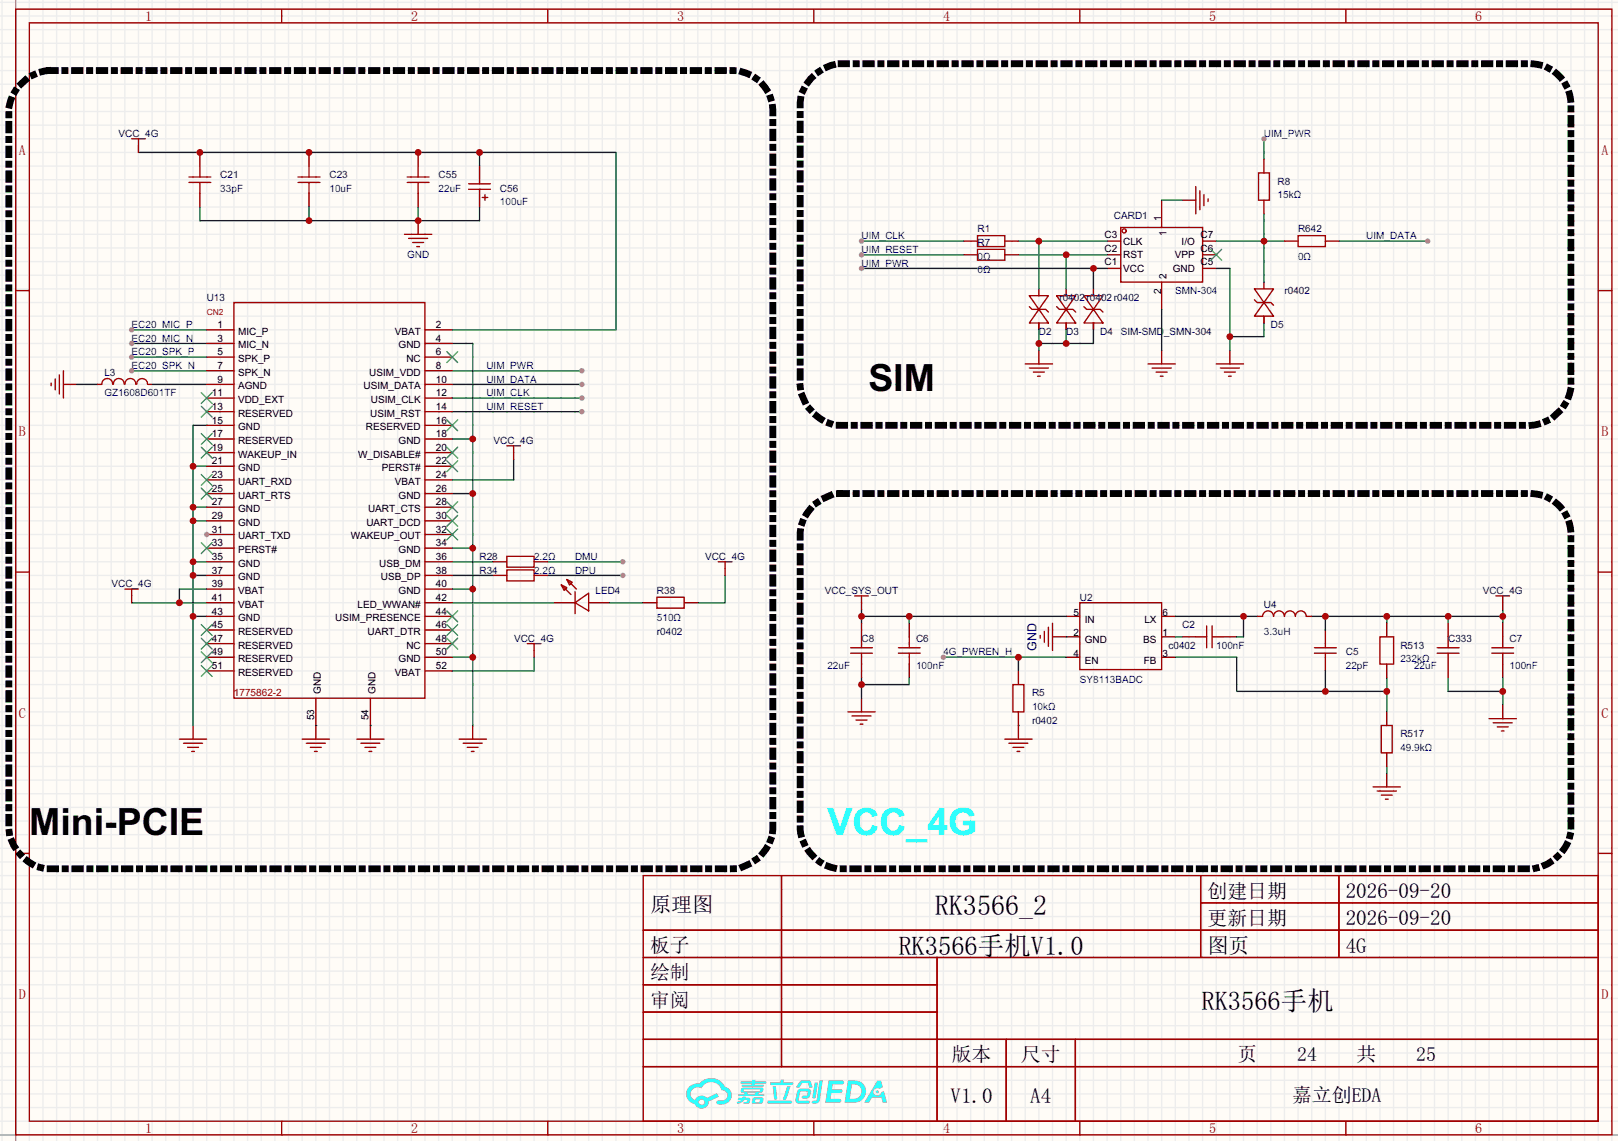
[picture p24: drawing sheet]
<svg xmlns="http://www.w3.org/2000/svg" width="301mm" height="212mm" viewBox="0 0 301 212" stroke-linecap="round" stroke-linejoin="round" font-family="sans-serif">
<defs><g id="words">
<g font-size="7">
<text x="161.7" y="72.8">SIM</text>
<text x="5.5" y="155.4">Mini-PCIE</text>
</g>
<text font-size="7" fill="#0ff" x="154.1" y="155.4">VCC_4G</text>
<text font-size="5.2" x="174" y="170.4">RK3566_2</text>
<g font-size="4.9">
<text x="167.3" y="177.9">RK356</text>
<text x="179.6" y="177.9">6</text>
<text x="182.1" y="177.9">手</text>
<text x="187" y="177.9">机</text>
<text x="191.9" y="177.9">V</text>
<text x="194.4" y="177.9">1</text>
<text x="196.8" y="177.9">.</text>
<text x="199.3" y="177.9">0</text>
<text x="223.7" y="188">RK3566手机</text>
</g>
<g font-size="3.9">
<text x="250.6" y="167.2">2026-09-20</text>
<text x="121" y="169.7">原理图</text>
<text x="250.6" y="172.3">2026-09-20</text>
<text x="224.8" y="177.3">图页</text>
<text x="250.6" y="177.3">4G</text>
<text x="177" y="205.3">V1.0</text>
<text x="191.8" y="205.3">A4</text>
</g>
<g font-size="3.7">
<text x="224.8" y="167.1">创建日期</text>
<text x="224.8" y="172.2">更新日期</text>
<text x="121" y="177.2">板子</text>
<text x="121" y="182.3">绘制</text>
<text x="121" y="187.4">审阅</text>
<text x="177.2" y="197.6">版本</text>
<text x="190.1" y="197.6">尺寸</text>
<text x="230.4" y="197.6">页</text>
<text x="241.5" y="197.6">24</text>
<text x="252.6" y="197.6">共</text>
<text x="263.7" y="197.6">2</text>
<text x="265.5" y="197.6">5</text>
<text x="240.6" y="205.2">嘉</text>
<text x="244.3" y="205.2">立创ED</text>
<text x="255.4" y="205.2">A</text>
</g>
<g font-size="2.6" fill="#a00000">
<text x="27" y="3.9">1</text>
<text x="76.6" y="3.9">2</text>
<text x="126.1" y="3.9">3</text>
<text x="175.6" y="3.9">4</text>
<text x="225.1" y="3.9">5</text>
<text x="274.7" y="3.9">6</text>
<text x="3.5" y="28.9">A</text>
<text x="298.2" y="28.9">A</text>
<text x="3.5" y="81.2">B</text>
<text x="298.2" y="81.2">B</text>
<text x="3.5" y="133.6">C</text>
<text x="298.2" y="133.6">C</text>
<text x="3.5" y="186">D</text>
<text x="298.2" y="186">D</text>
<text x="27" y="210.9">1</text>
<text x="76.6" y="210.9">2</text>
<text x="126.1" y="210.9">3</text>
<text x="175.6" y="210.9">4</text>
<text x="225.1" y="210.9">5</text>
<text x="274.7" y="210.9">6</text>
</g>
<text font-size="2.3" fill="#000080" x="193" y="121.1" transform="rotate(-90 193 121.1)">GND</text>
<g font-size="1.9" fill="#000080">
<text x="22.1" y="25.5">VCC_4G</text>
<text x="41" y="33.1">C21</text>
<text x="61.3" y="33.1">C23</text>
<text x="81.7" y="33.1">C55</text>
<text x="93.1" y="35.7">C56</text>
<text x="237.9" y="34.4">R8</text>
<text x="207.4" y="40.7">CARD1</text>
<text x="182" y="43.3">R1</text>
<text x="182" y="45.8">R7</text>
<text x="241.7" y="43.3">R642</text>
<text x="38.5" y="56">U13</text>
<text x="197.2" y="56">r0402 r0402 r0402</text>
<text x="239.1" y="54.7">r0402</text>
<text x="193.4" y="62.3">D2</text>
<text x="198.5" y="62.3">D3</text>
<text x="204.9" y="62.3">D4</text>
<text x="208.7" y="62.3">SIM-SMD_SMN-304</text>
<text x="236.6" y="61.1">D5</text>
<text x="19.4" y="69.9">L3</text>
<text x="91.9" y="82.6">VCC_4G</text>
<text x="89.3" y="104.2">R28</text>
<text x="89.3" y="106.8">R34</text>
<text x="131.3" y="104.2">VCC_4G</text>
<text x="20.8" y="109.3">VCC_4G</text>
<text x="110.9" y="110.6">LED4</text>
<text x="122.3" y="110.6">R38</text>
<text x="153.6" y="110.6">VCC_SYS_OUT</text>
<text x="201" y="111.9">U2</text>
<text x="235.3" y="113.1">U4</text>
<text x="276.1" y="110.6">VCC_4G</text>
<text x="95.7" y="119.5">VCC_4G</text>
<text x="122.3" y="118.2">r0402</text>
<text x="160.4" y="119.5">C8</text>
<text x="170.6" y="119.5">C6</text>
<text x="220.1" y="116.9">C2</text>
<text x="269.6" y="119.5">C333</text>
<text x="281.1" y="119.5">C7</text>
<text x="217.6" y="120.7">c0402</text>
<text x="250.6" y="122">C5</text>
<text x="260.7" y="120.7">R513</text>
<text x="192.2" y="129.6">R5</text>
<text x="192.2" y="134.7">r0402</text>
<text x="260.7" y="137.3">R517</text>
</g>
<g font-size="1.9" fill="#00f">
<text x="235.3" y="25.5">UIM_PWR</text>
<text x="41" y="35.7">33pF</text>
<text x="61.3" y="35.7">10uF</text>
<text x="81.7" y="35.7">22uF</text>
<text x="93.1" y="38.2">100uF</text>
<text x="237.9" y="36.9">15kΩ</text>
<text x="160.4" y="47.1">UIM_RESET</text>
<text x="160.4" y="44.5">UIM_CLK</text>
<text x="254.4" y="44.5">UIM_DATA</text>
<text x="75.8" y="48.1">GND</text>
<text x="160.4" y="49.6">UIM_PWR</text>
<text x="182" y="48.4">0Ω</text>
<text x="182" y="50.9">0Ω</text>
<text x="241.7" y="48.4">0Ω</text>
<text x="218.8" y="54.7">SMN-304</text>
<text x="24.5" y="61.1">EC20_MIC_P</text>
<text x="24.5" y="63.6">EC20_MIC_N</text>
<text x="24.5" y="66.1">EC20_SPK_P</text>
<text x="24.5" y="68.7">EC20_SPK_N</text>
<text x="90.6" y="68.7">UIM_PWR</text>
<text x="90.6" y="71.2">UIM_DATA</text>
<text x="19.4" y="73.8">GZ1608D601TF</text>
<text x="90.6" y="73.8">UIM_CLK</text>
<text x="90.6" y="76.3">UIM_RESET</text>
<text x="99.4" y="104.2">2.2Ω</text>
<text x="99.4" y="106.8">2.2Ω</text>
<text x="107.1" y="106.8">DPU</text>
<text x="107.1" y="104.2">DMU</text>
<text x="122.3" y="115.7">510Ω</text>
<text x="235.3" y="118.2">3.3uH</text>
<text x="154.1" y="124.6">22uF</text>
<text x="170.6" y="124.6">100nF</text>
<text x="175.6" y="122">4G_PWREN_H</text>
<text x="226.4" y="120.7">100nF</text>
<text x="250.6" y="124.6">22pF</text>
<text x="260.7" y="123.3">232kΩ</text>
<text x="263.3" y="124.6">22uF</text>
<text x="281.1" y="124.6">100nF</text>
<text x="201" y="127.1">SY8113BADC</text>
<text x="192.2" y="132.2">10kΩ</text>
<text x="260.7" y="139.8">49.9kΩ</text>
</g>
<g font-size="1.9">
<text x="216.2" y="41.1" transform="rotate(-90 216.2 41.1)">1</text>
<text x="205.7" y="46.8">C2</text>
<text x="205.7" y="44.3">C3</text>
<text x="209.1" y="45.6">CLK</text>
<text x="217.2" y="43.9" transform="rotate(-90 217.2 43.9)">1</text>
<text x="220" y="45.6">I/O</text>
<text x="223.5" y="46.8">C6</text>
<text x="223.5" y="44.3">C7</text>
<text x="205.7" y="49.4">C1</text>
<text x="209.1" y="50.6">VCC</text>
<text x="209.1" y="48.1">RST</text>
<text x="217.2" y="52" transform="rotate(-90 217.2 52)">2</text>
<text x="218.3" y="50.6">GND</text>
<text x="218.7" y="48.1">VPP</text>
<text x="223.5" y="49.4">C5</text>
<text x="216.2" y="54.8" transform="rotate(-90 216.2 54.8)">2</text>
<text x="40.5" y="63.6">3</text>
<text x="40.5" y="61.1">1</text>
<text x="44.3" y="64.9">MIC_N</text>
<text x="44.3" y="62.3">MIC_P</text>
<text x="73.5" y="62.3">VBAT</text>
<text x="74.2" y="64.9">GND</text>
<text x="81.2" y="61.1">2</text>
<text x="81.2" y="63.6">4</text>
<text x="40.5" y="71.2">9</text>
<text x="40.5" y="68.7">7</text>
<text x="40.5" y="66.1">5</text>
<text x="44.3" y="69.9">SPK_N</text>
<text x="44.3" y="67.4">SPK_P</text>
<text x="68.7" y="69.9">USIM_VDD</text>
<text x="75.7" y="67.4">NC</text>
<text x="81.2" y="66.1">6</text>
<text x="81.2" y="68.7">8</text>
<text x="81.2" y="71.2">10</text>
<text x="39.5" y="76.3">13</text>
<text x="39.5" y="73.8">11</text>
<text x="44.3" y="77.6">RESERVED</text>
<text x="44.3" y="75">VDD_EXT</text>
<text x="44.3" y="72.5">AGND</text>
<text x="67.7" y="72.5">USIM_DATA</text>
<text x="68.9" y="77.6">USIM_RST</text>
<text x="69" y="75">USIM_CLK</text>
<text x="81.2" y="73.8">12</text>
<text x="81.2" y="76.3">14</text>
<text x="39.5" y="83.9">19</text>
<text x="39.5" y="81.4">17</text>
<text x="39.5" y="78.8">15</text>
<text x="44.3" y="82.6">RESERVED</text>
<text x="44.3" y="80.1">GND</text>
<text x="68.1" y="80.1">RESERVED</text>
<text x="74.2" y="82.6">GND</text>
<text x="81.2" y="78.8">16</text>
<text x="81.2" y="81.4">18</text>
<text x="81.2" y="83.9">20</text>
<text x="39.5" y="89">23</text>
<text x="39.5" y="86.5">21</text>
<text x="44.3" y="87.7">GND</text>
<text x="44.3" y="85.2">WAKEUP_IN</text>
<text x="66.7" y="85.2">W_DISABLE#</text>
<text x="71.1" y="87.7">PERST#</text>
<text x="81.2" y="86.5">22</text>
<text x="81.2" y="89">24</text>
<text x="39.5" y="94.1">27</text>
<text x="39.5" y="91.5">25</text>
<text x="44.3" y="95.3">GND</text>
<text x="44.3" y="92.8">UART_RTS</text>
<text x="44.3" y="90.3">UART_RXD</text>
<text x="68.5" y="95.3">UART_CTS</text>
<text x="73.5" y="90.3">VBAT</text>
<text x="74.2" y="92.8">GND</text>
<text x="81.2" y="91.5">26</text>
<text x="81.2" y="94.1">28</text>
<text x="39.5" y="101.7">33</text>
<text x="39.5" y="99.2">31</text>
<text x="39.5" y="96.6">29</text>
<text x="44.3" y="100.4">UART_TXD</text>
<text x="44.3" y="97.9">GND</text>
<text x="65.3" y="100.4">WAKEUP_OUT</text>
<text x="68.2" y="97.9">UART_DCD</text>
<text x="81.2" y="96.6">30</text>
<text x="81.2" y="99.2">32</text>
<text x="81.2" y="101.7">34</text>
<text x="39.5" y="106.8">37</text>
<text x="39.5" y="104.2">35</text>
<text x="44.3" y="105.5">GND</text>
<text x="44.3" y="103">PERST#</text>
<text x="70.6" y="105.5">USB_DM</text>
<text x="74.2" y="103">GND</text>
<text x="81.2" y="104.2">36</text>
<text x="81.2" y="106.8">38</text>
<text x="39.5" y="111.9">41</text>
<text x="39.5" y="109.3">39</text>
<text x="44.3" y="113.1">VBAT</text>
<text x="44.3" y="110.6">VBAT</text>
<text x="44.3" y="108">GND</text>
<text x="66.6" y="113.1">LED_WWAN#</text>
<text x="70.9" y="108">USB_DP</text>
<text x="74.2" y="110.6">GND</text>
<text x="81.2" y="109.3">40</text>
<text x="81.2" y="111.9">42</text>
<text x="39.5" y="119.5">47</text>
<text x="39.5" y="116.9">45</text>
<text x="39.5" y="114.4">43</text>
<text x="44.3" y="118.2">RESERVED</text>
<text x="44.3" y="115.7">GND</text>
<text x="62.4" y="115.7">USIM_PRESENCE</text>
<text x="68.4" y="118.2">UART_DTR</text>
<text x="81.2" y="114.4">44</text>
<text x="81.2" y="116.9">46</text>
<text x="81.2" y="119.5">48</text>
<text x="199.9" y="118.4">2</text>
<text x="199.9" y="114.6">5</text>
<text x="202" y="119.7">GND</text>
<text x="202" y="115.9">IN</text>
<text x="212.9" y="119.7">BS</text>
<text x="213.1" y="115.9">LX</text>
<text x="216.4" y="118.4">1</text>
<text x="216.4" y="114.6">6</text>
<text x="39.5" y="124.6">51</text>
<text x="39.5" y="122">49</text>
<text x="44.3" y="125.8">RESERVED</text>
<text x="44.3" y="120.7">RESERVED</text>
<text x="44.3" y="123.3">RESERVED</text>
<text x="73.5" y="125.8">VBAT</text>
<text x="74.2" y="123.3">GND</text>
<text x="75.7" y="120.7">NC</text>
<text x="81.2" y="122">50</text>
<text x="81.2" y="124.6">52</text>
<text x="199.9" y="122.3">4</text>
<text x="202" y="123.5">EN</text>
<text x="213" y="123.5">FB</text>
<text x="216.4" y="122.3">3</text>
<text x="59.7" y="129.2" transform="rotate(-90 59.7 129.2)">GND</text>
<text x="69.9" y="129.2" transform="rotate(-90 69.9 129.2)">GND</text>
<text x="58.5" y="134.1" transform="rotate(-90 58.5 134.1)">53</text>
<text x="68.6" y="134.1" transform="rotate(-90 68.6 134.1)">54</text>
</g>
<text font-size="1.9" fill="#a00000" x="43.6" y="129.6">1775862-2</text>
<text font-size="1.6" fill="#a00000" x="38.5" y="58.6">CN2</text>
</g></defs>
<path d="M0 0h301.2v212.4h-301.2z" fill="#fffcf7"/>
<g fill="none" stroke="#ededed" stroke-width=".25">
<path d="M0 .4h301.2M0 3h301.2M0 5.5h301.2M0 8.1h301.2M0 10.6h301.2M0 13.1h301.2M0 15.7h301.2M0 18.2h301.2M.4 0v212.4M2.9 0v212.4M5.5 0v212.4M8 0v212.4"/>
<path d="M10.5 0v212.4M13.1 0v212.4M15.6 0v212.4M18.2 0v212.4M20.7 0v212.4M23.2 0v212.4M25.8 0v212.4M28.3 0v212.4M30.9 0v212.4M33.4 0v212.4M35.9 0v212.4M38.5 0v212.4"/>
<path d="M41 0v212.4M43.6 0v212.4M46.1 0v212.4M48.6 0v212.4M51.2 0v212.4M53.7 0v212.4M56.3 0v212.4M58.8 0v212.4M61.3 0v212.4M63.9 0v212.4M66.4 0v212.4M69 0v212.4"/>
<path d="M71.5 0v212.4M74 0v212.4M76.6 0v212.4M79.1 0v212.4M81.7 0v212.4M84.2 0v212.4M86.7 0v212.4M89.3 0v212.4M91.8 0v212.4M94.4 0v212.4M96.9 0v212.4M99.4 0v212.4"/>
<path d="M102 0v212.4M104.5 0v212.4M107.1 0v212.4M109.6 0v212.4M112.1 0v212.4M114.7 0v212.4M117.2 0v212.4M119.8 0v212.4M122.3 0v212.4M124.8 0v212.4M127.4 0v212.4M129.9 0v212.4"/>
<path d="M132.5 0v212.4M135 0v212.4M137.5 0v212.4M140.1 0v212.4M142.6 0v212.4M145.2 0v212.4M147.7 0v212.4M150.2 0v212.4M152.8 0v212.4M155.3 0v212.4M157.9 0v212.4M160.4 0v212.4"/>
<path d="M162.9 0v212.4M165.5 0v212.4M168 0v212.4M170.6 0v212.4M173.1 0v212.4M175.6 0v212.4M178.2 0v212.4M180.7 0v212.4M183.3 0v212.4M185.8 0v212.4M188.3 0v212.4M190.9 0v212.4"/>
<path d="M193.4 0v212.4M196 0v212.4M198.5 0v212.4M201 0v212.4M203.6 0v212.4M206.1 0v212.4M208.7 0v212.4M211.2 0v212.4M213.7 0v212.4M216.3 0v212.4M218.8 0v212.4M221.4 0v212.4"/>
<path d="M223.9 0v212.4M226.4 0v212.4M229 0v212.4M231.5 0v212.4M234.1 0v212.4M236.6 0v212.4M239.1 0v212.4M241.7 0v212.4M244.2 0v212.4M246.8 0v212.4M249.3 0v212.4M251.8 0v212.4"/>
<path d="M254.4 0v212.4M256.9 0v212.4M259.5 0v212.4M262 0v212.4M264.5 0v212.4M267.1 0v212.4M269.6 0v212.4M272.2 0v212.4M274.7 0v212.4M277.2 0v212.4M279.8 0v212.4M282.3 0v212.4"/>
<path d="M284.9 0v212.4M287.4 0v212.4M289.9 0v212.4M292.5 0v212.4M295 0v212.4M297.6 0v212.4M300.1 0v212.4M0 20.8h301.2M0 23.3h301.2M0 25.8h301.2M0 28.4h301.2M0 30.9h301.2"/>
<path d="M0 33.5h301.2M0 36h301.2M0 38.5h301.2M0 41.1h301.2M0 43.6h301.2M0 46.2h301.2M0 48.7h301.2M0 51.2h301.2M0 53.8h301.2M0 56.3h301.2M0 58.9h301.2M0 61.4h301.2"/>
<path d="M0 63.9h301.2M0 66.5h301.2M0 69h301.2M0 71.6h301.2M0 74.1h301.2M0 76.6h301.2M0 79.2h301.2M0 81.7h301.2M0 84.3h301.2M0 86.8h301.2M0 89.3h301.2M0 91.9h301.2"/>
<path d="M0 94.4h301.2M0 97h301.2M0 99.5h301.2M0 102h301.2M0 104.6h301.2M0 107.1h301.2M0 109.7h301.2M0 112.2h301.2M0 114.7h301.2M0 117.3h301.2M0 119.8h301.2M0 122.4h301.2"/>
<path d="M0 124.9h301.2M0 127.4h301.2M0 130h301.2M0 132.5h301.2M0 135.1h301.2M0 137.6h301.2M0 140.1h301.2M0 142.7h301.2M0 145.2h301.2M0 147.8h301.2M0 150.3h301.2M0 152.8h301.2"/>
<path d="M0 155.4h301.2M0 157.9h301.2M0 160.5h301.2M0 163h301.2M0 165.5h301.2M0 168.1h301.2M0 170.6h301.2M0 173.2h301.2M0 175.7h301.2M0 178.2h301.2M0 180.8h301.2M0 183.3h301.2"/>
<path d="M0 185.9h301.2M0 188.4h301.2M0 190.9h301.2M0 193.5h301.2M0 196h301.2M0 198.6h301.2M0 201.1h301.2M0 203.6h301.2M0 206.2h301.2M0 208.7h301.2M0 211.3h301.2"/>
</g>
<path d="M2.9 0v212.4M0 211.3h301.2" fill="none" stroke="#999" stroke-width=".25"/>
<g fill="none" stroke="#a10000" stroke-width=".25">
<path d="M2.9 1.7h297.2v209.6h-297.2zM5.5 4.2h292.1v204.5h-292.1zM52.5 1.7v2.5M102 1.7v2.5M151.5 1.7v2.5M201 1.7v2.5M250.6 1.7v2.5M2.9 54.1h2.6M297.6 54.1h2.5M2.9 106.5h2.6M297.6 106.5h2.5M2.9 158.9h2.6"/>
<path d="M297.6 158.9h2.5M119.8 163h177.8v45.7h-177.8zM119.8 173.2h177.8M119.8 178.2h177.8M145.5 163v35.6M174.5 178.2v30.5M223.5 163v15.2M223.5 168.1h74.1M249.3 163v15.2M119.8 183.3h54.7M119.8 193.5h177.8M119.8 188.4h54.7"/>
<path d="M119.8 198.6h177.8M187.3 193.5v15.2M200.2 193.5v15.2M52.5 208.7v2.6M102 208.7v2.6M151.5 208.7v2.6M201 208.7v2.6M250.6 208.7v2.6"/>
</g>
<g fill="#5487ff">
<path d="M154.3 201.1h1.6a1.34 1.34 0 0 1 1.2 .2 .37 .37 0 0 1-.3 .6h-1.8l-.1 .8h1.6a.37 .37 0 0 1 .4 .4 .37 .37 0 0 1-.4 .4h-1.7l-.2 1.1h.8a1.26 1.26 0 0 1 1.2 .1 .36 .36 0 0 1-.4 .6h-2.6z"/>
<path d="M163.3 201.2h.7l.4 1.2-.7 .3a.72 .72 0 0 0-1 .2 .72 .72 0 0 0 .3 1 .72 .72 0 0 0 1-.3l.1-.3 .5-.2 .6 2.1h-.9l-.2-.8h-1.8l-.5 .8h-.9z"/>
<path d="M151.7 201.5h.6l-.4 2.8a.31 .31 0 0 1-.4 .2 .31 .31 0 0 1-.2-.3z"/>
<path d="M152.6 201.1h.6l-.5 3.7a.97 .97 0 0 1-1.6 .5l.2-.4h.6l.2-.2z"/>
<path d="M148.9 201.4l.5-.3h1.2l.4 .4 .3 .8-.2 .2h-.4l-.3-.9h-.8l-.2 .1-.6 .8-.5-.1v-.1z"/>
<path d="M148.5 202.9l.5-.2 1.4-.1a.69 .69 0 0 1 .6 .5 .69 .69 0 0 1-.1 .7 .74 .74 0 0 1-.8 .7h-.6a.27 .27 0 0 1-.2-.3 .27 .27 0 0 1 .3-.2l.6-.1 .2-.7h-1.4l-.3 1.7h1.9a.28 .28 0 0 1 .2 .3 .28 .28 0 0 1-.3 .2h-1.9l-.4-.2-.1-.5z"/>
<path d="M142.9 204.9h4.3a.28 .28 0 0 1 .3 .3 .28 .28 0 0 1-.3 .2h-4.2l-.1-.1z"/>
<path d="M146.6 202.2h.6l-.9 2.4a.3 .3 0 0 1-.3 .2 .3 .3 0 0 1-.2-.3z"/>
<path d="M143.9 202.2h.6l.2 2.2-.2 .3-.4-.2z"/>
<path d="M143.4 201.4h1.9l.2-.4h.5l-.1 .4h1.5a.27 .27 0 0 1 .3 .3 .27 .27 0 0 1-.3 .3h-3.9l-.1-.1z"/>
<path d="M137.4 204.4h.8l.1-.2h.6l-.1 .1 .7 .1a.7 .7 0 0 1-.4 1.1h-.7v-.4l.7-.1v-.2h-.5l-.5 .4-.8 .3-.1-.4 .8-.3h-.6z"/>
<path d="M137.9 201.3h2.1v-.3h.7l-.1 .3h1.9l.2 .3-.2 .1h-1.9l-.1 .2h1.6l.2 .2-.2 .2h-3.9l-.1-.4h1.8v-.2h-1.9l-.1-.1z"/>
<path d="M157.9 201.1l-.7 4.2h1.5a2.14 2.14 0 0 0 2.5-2.1 2.14 2.14 0 0 0-2.6-2.1zM158.6 201.9a1.37 1.37 0 0 1 1.8 1.1 1.37 1.37 0 0 1-1.5 1.5l-.7 .1z"/>
<path d="M138 202.6a.47 .47 0 0 0-.1 .6 .47 .47 0 0 0 .6 .2l.1 .3h-1.2v.3h4.7l.2-.1-.2-.2h-1l.2-.3a.6 .6 0 0 0 .7-.2 .6 .6 0 0 0 0-.7l-3.6-.1zM138.6 202.8h2.8l.1 .1-.2 .2h-2.7zM139.2 203.4h1.4l-.1 .3h-1.3z"/>
<path d="M140.2 204.4a.9 .9 0 0 0-.1 1.1 2.48 2.48 0 0 0 1.9-.2 .84 .84 0 0 0 0-1h-1.4zM140.7 204.7h.7l.1 .3-.2 .1h-.7z"/>
<path d="M128.4 202.3a1.91 1.91 0 0 0-.6 1.9 1.91 1.91 0 0 0 1.6 1.4 1.35 1.35 0 0 0 1.5 .8 1.35 1.35 0 0 0 1.1-1.4l1.8-.8-.4-.7-1.8 .9a1.41 1.41 0 0 0-2.2 .4 1.25 1.25 0 0 1-.6-1.8 1.25 1.25 0 0 1 1.8-.4 1.97 1.97 0 0 1 2-1.2 1.97 1.97 0 0 1 1.7 1.6 .96 .96 0 0 1 1.1 .8 .96 .96 0 0 1-.9 1.1h-.6a.39 .39 0 0 0-.5 .3 .39 .39 0 0 0 .4 .4 1.87 1.87 0 0 0 1.9-.5 1.87 1.87 0 0 0 .3-2l-.6-.6-.4-.2a2.86 2.86 0 0 0-4.8-.6h-.3a2.27 2.27 0 0 0-1.5 .6zM130.1 205.2a.5 .5 0 0 1 1 0 .5 .5 0 0 1-1 0z"/>
<circle cx="163.3" cy="203.2" r=".27"/>
</g>
<path d="M35.9 135.1v2.5M88 135.1v2.5" fill="none" stroke="#870000" stroke-width=".25"/>
<path d="M33.4 137.6h5.1M34.2 138.4h3.5M34.9 139.1h2.1M35.7 139.9h.5M85.5 137.6h5.1M86.2 138.4h3.6M87 139.1h2M87.8 139.9h.5" fill="none" stroke="#a10000" stroke-width=".25"/>
<path d="M84.2 63.9h3.8v71.2M84.2 91.9h3.8M84.2 81.7h3.8M84.2 109.7h3.8M84.2 102h3.8M84.2 122.4h3.8" fill="none" stroke="#008700" stroke-width=".25"/>
<g fill="#c00">
<circle cx="88" cy="122.4" r=".63"/>
<circle cx="88" cy="109.7" r=".63"/>
<circle cx="88" cy="102" r=".63"/>
<circle cx="88" cy="91.9" r=".63"/>
<circle cx="88" cy="81.7" r=".63"/>
</g>
<path d="M25.8 28.4h88.9v33h-30.5M89.3 28.4v2.5M95.6 85.5v3.8h-11.4M99.4 122.4v2.5h-15.2" fill="none" stroke="#008700" stroke-width=".25"/>
<circle cx="89.3" cy="28.4" r=".63" fill="#c00"/>
<path d="M24.5 112.2h14M38.5 109.7h-5.1v2.5" fill="none" stroke="#008700" stroke-width=".25"/>
<circle cx="33.4" cy="112.2" r=".63" fill="#c00"/>
<path d="M84.2 69h24.1" fill="none" stroke="#008700" stroke-width=".25"/>
<circle cx="108.3" cy="69" r=".51" fill="#999"/>
<path d="M84.2 71.6h24.1" fill="none" stroke="#008700" stroke-width=".25"/>
<circle cx="108.3" cy="71.6" r=".51" fill="#999"/>
<path d="M84.2 74.1h24.1" fill="none" stroke="#008700" stroke-width=".25"/>
<circle cx="108.3" cy="74.1" r=".51" fill="#999"/>
<path d="M84.2 76.6h24.1" fill="none" stroke="#008700" stroke-width=".25"/>
<circle cx="108.3" cy="76.6" r=".51" fill="#999"/>
<path d="M14.4 71.6h3.8M28.3 71.6h10.2M38.5 79.2h-2.6v55.9M35.9 97h2.6M35.9 94.4h2.6M35.9 86.8h2.6M35.9 114.7h2.6M35.9 107.1h2.6M35.9 104.6h2.6M84.2 112.2h19.1M113.4 112.2h6.4M135 107.1v5.1h-5.1" fill="none" stroke="#008700" stroke-width=".25"/>
<path d="M11.8 71.6h2.6" fill="none" stroke="#870000" stroke-width=".25"/>
<path d="M9.5 71.3v.5M10.3 70.5v2.1M11 69.8v3.5M11.8 69v5.1" fill="none" stroke="#a10000" stroke-width=".25"/>
<g fill="#c00">
<circle cx="35.9" cy="86.8" r=".63"/>
<circle cx="35.9" cy="94.4" r=".63"/>
<circle cx="35.9" cy="97" r=".63"/>
<circle cx="35.9" cy="104.6" r=".63"/>
<circle cx="35.9" cy="107.1" r=".63"/>
<circle cx="35.9" cy="114.7" r=".63"/>
</g>
<path d="M102 107.1h14" fill="none" stroke="#008700" stroke-width=".25"/>
<circle cx="116" cy="107.1" r=".51" fill="#999"/>
<path d="M102 104.6h14" fill="none" stroke="#008700" stroke-width=".25"/>
<circle cx="116" cy="104.6" r=".51" fill="#999"/>
<path d="M160.4 50h45.7M203.6 50v3.8M84.2 104.6h7.6M84.2 107.1h7.6" fill="none" stroke="#008700" stroke-width=".25"/>
<g fill="none" stroke="#870000" stroke-width=".25">
<path d="M25.8 27.1v1.3M216.3 37.3v5M206.1 50h2.6M206.1 47.4h2.6M206.1 44.9h2.6M216.3 52.5v5.1M223.9 50h2.5M223.9 47.4h2.5M223.9 44.9h2.5M95.6 84.3v1.2M24.5 110.9v1.3M135 105.8v1.3"/>
<path d="M99.4 121.1v1.3"/>
</g>
<g fill="none" stroke="#a10000" stroke-width=".25">
<path d="M24.5 25.8h2.6M25.8 25.8v1.3M208.7 42.3h15.2v10.2h-15.2zM94.4 83h2.5M95.6 83v1.3M23.2 109.7h2.6M24.5 109.7v1.2M98.2 119.8h2.5M99.4 119.8v1.3M133.7 104.6h2.6M135 104.6v1.2"/>
<circle cx="209.3" cy="43" r=".38"/>
</g>
<path d="M225.4 46.4l2.1 2M227.5 46.4l-2.1 2" fill="none" stroke="#3c3" stroke-width=".25"/>
<circle cx="203.6" cy="50" r=".63" fill="#c00"/>
<circle cx="160.4" cy="50" r=".51" fill="#999"/>
<path d="M160.4 47.4h19.1" fill="none" stroke="#008700" stroke-width=".25"/>
<circle cx="160.4" cy="47.4" r=".51" fill="#999"/>
<path d="M160.4 44.9h19.1" fill="none" stroke="#008700" stroke-width=".25"/>
<circle cx="160.4" cy="44.9" r=".51" fill="#999"/>
<path d="M193.4 53.8v1.2M198.5 53.8v1.2M203.6 53.8v1.2M193.4 60.1v1.3M198.5 60.1v1.3M203.6 60.1v1.3" fill="none" stroke="#870000" stroke-width=".25"/>
<path d="M191.6 55h3.6l-1.8 2.6zM191.6 57.1l.6 .5h2.5l.5 .5M193.4 57.6l1.8 2.5h-3.6zM196.7 55h3.6l-1.8 2.6zM196.7 57.1l.5 .5h2.6l.5 .5M198.5 57.6l1.8 2.5h-3.6zM201.8 55h3.6l-1.8 2.6zM201.8 57.1l.5 .5h2.6l.5 .5M203.6 57.6l1.8 2.5h-3.6zM193.4 60.1v1.3M198.5 60.1v1.3M203.6 60.1v1.3" fill="none" stroke="#a10000" stroke-width=".25"/>
<path d="M189.6 47.4h16.5M198.5 47.4v6.4" fill="none" stroke="#008700" stroke-width=".25"/>
<circle cx="198.5" cy="47.4" r=".63" fill="#c00"/>
<path d="M189.6 44.9h16.5M193.4 44.9v8.9" fill="none" stroke="#008700" stroke-width=".25"/>
<circle cx="193.4" cy="44.9" r=".63" fill="#c00"/>
<path d="M193.4 65.2v2.5" fill="none" stroke="#870000" stroke-width=".25"/>
<path d="M190.9 67.7h5.1M191.6 68.5h3.6M192.4 69.3h2M193.2 70h.5" fill="none" stroke="#a10000" stroke-width=".25"/>
<path d="M193.4 61.4v3.8M198.5 61.4v2.5M203.6 61.4v2.5h-10.2" fill="none" stroke="#008700" stroke-width=".25"/>
<g fill="#c00">
<circle cx="198.5" cy="63.9" r=".63"/>
<circle cx="193.4" cy="63.9" r=".63"/>
</g>
<path d="M220.1 37.3h2.5M216.3 65.2v2.5M229 65.2v2.5" fill="none" stroke="#870000" stroke-width=".25"/>
<path d="M222.6 34.7v5.1M223.4 35.5v3.5M224.2 36.3v2M224.9 37v.5M213.7 67.7h5.1M214.5 68.5h3.6M215.3 69.3h2M216 70h.5M226.4 67.7h5.1M227.2 68.5h3.6M228 69.3h2M228.7 70h.5" fill="none" stroke="#a10000" stroke-width=".25"/>
<path d="M216.3 37.3h3.8M216.3 57.6v7.6M226.4 50h2.6v15.2M235.3 60.1v2.6h-6.3" fill="none" stroke="#008700" stroke-width=".25"/>
<circle cx="229" cy="62.7" r=".63" fill="#c00"/>
<path d="M235.3 25.8v3.8" fill="none" stroke="#008700" stroke-width=".25"/>
<circle cx="235.3" cy="25.8" r=".51" fill="#999"/>
<path d="M249.3 44.9h16.5" fill="none" stroke="#008700" stroke-width=".25"/>
<circle cx="265.8" cy="44.9" r=".51" fill="#999"/>
<path d="M235.3 52.5v1.3M235.3 58.9v1.2" fill="none" stroke="#870000" stroke-width=".25"/>
<path d="M233.6 53.8h3.5l-1.8 2.5zM233.6 55.8l.5 .5h2.5l.5 .5M235.3 56.3l1.8 2.6h-3.5zM235.3 58.9v1.2" fill="none" stroke="#a10000" stroke-width=".25"/>
<path d="M9.3 13.1h127a7.6 7.6 0 0 1 7.6 7.7v133.3a8.2 8.2 0 0 1-7.6 7.6h-127a8.2 8.2 0 0 1-7.6-7.6v-133.3a8.2 8.2 0 0 1 7.6-7.7M156.6 11.9h128.3a7.6 7.6 0 0 1 7.6 7.6v52.1a8.2 8.2 0 0 1-7.6 7.6h-128.3a8.2 8.2 0 0 1-7.6-7.6v-52.1a8.2 8.2 0 0 1 7.6-7.6" fill="none" stroke="#000" stroke-width="1.3" stroke-dasharray="1 1.8 0 1.8"/>
<path d="M24.5 61.4h14" fill="none" stroke="#008700" stroke-width=".25"/>
<circle cx="24.5" cy="61.4" r=".51" fill="#999"/>
<path d="M24.5 63.9h14" fill="none" stroke="#008700" stroke-width=".25"/>
<circle cx="24.5" cy="63.9" r=".51" fill="#999"/>
<path d="M24.5 66.5h14" fill="none" stroke="#008700" stroke-width=".25"/>
<circle cx="24.5" cy="66.5" r=".51" fill="#999"/>
<path d="M24.5 69h14" fill="none" stroke="#008700" stroke-width=".25"/>
<circle cx="24.5" cy="69" r=".51" fill="#999"/>
<path d="M122.3 111.2h5.1v2h-5.1z" fill="none" stroke="#a10000" stroke-width=".25"/>
<path d="M119.8 112.2h2.5M127.4 112.2h2.5" fill="none" stroke="#870000" stroke-width=".25"/>
<path d="M235.3 39.8v12.7M226.4 44.9h12.7" fill="none" stroke="#008700" stroke-width=".25"/>
<circle cx="235.3" cy="44.9" r=".63" fill="#c00"/>
<g fill="none" stroke="#870000" stroke-width=".25">
<path d="M18.2 71.6h.7M27.6 71.6h.7M79.1 71.6h5.1M79.1 61.4h5.1M79.1 63.9h5.1M79.1 66.5h5.1M79.1 69h5.1M79.1 74.1h5.1M79.1 76.6h5.1M79.1 79.2h5.1M38.5 99.5h5.1M79.1 81.7h5.1"/>
<path d="M79.1 86.8h5.1M79.1 89.3h5.1M79.1 91.9h5.1M79.1 94.4h5.1M79.1 97h5.1M79.1 99.5h5.1M38.5 104.6h5.1M38.5 107.1h5.1M38.5 102h5.1M38.5 109.7h5.1M38.5 112.2h5.1M38.5 114.7h5.1"/>
<path d="M38.5 117.3h5.1M38.5 119.8h5.1M79.1 104.6h5.1M79.1 107.1h5.1M79.1 102h5.1M79.1 109.7h5.1M79.1 112.2h5.1M79.1 114.7h5.1M79.1 117.3h5.1M79.1 119.8h5.1M91.8 104.6h2.6M91.8 107.1h2.6"/>
<path d="M99.4 104.6h2.6M99.4 107.1h2.6M38.5 124.9h5.1M58.8 130v5.1M79.1 122.4h5.1M79.1 124.9h5.1"/>
</g>
<path d="M19 71.5a1.01 1.01 0 0 1 1-1 1.01 1.01 0 0 1 1 1M21.1 71.5a1.01 1.01 0 0 1 1-1 1.01 1.01 0 0 1 1 1M23.3 71.5a1.01 1.01 0 0 1 1-1 1.01 1.01 0 0 1 1 1M25.5 71.5a1.01 1.01 0 0 1 1-1 1.01 1.01 0 0 1 1 1M94.4 103.6h5v2h-5zM94.4 106.1h5v2h-5z" fill="none" stroke="#a10000" stroke-width=".25"/>
<g fill="none" stroke="#3c3" stroke-width=".25">
<path d="M83.2 65.5l2 2M83.2 78.2l2 2M85.2 65.5l-2 2M85.2 78.2l-2 2M83.2 85.8l2 2M83.2 93.4l2 2M83.2 95.9l2 2.1M83.2 98.5l2 2M85.2 85.8l-2 2M85.2 93.4l-2 2M85.2 95.9l-2 2.1M85.2 98.5l-2 2"/>
<path d="M37.5 118.8l2 2M37.5 116.3l2 2M37.5 101l2 2.1M39.5 118.8l-2 2M39.5 116.3l-2 2M39.5 101l-2 2.1M83.2 113.7l2 2.1M83.2 116.3l2 2M83.2 118.8l2 2M85.2 113.7l-2 2.1M85.2 116.3l-2 2M85.2 118.8l-2 2"/>
<path d="M37.5 123.9l2 2M39.5 123.9l-2 2"/>
</g>
<circle cx="38.5" cy="99.5" r=".51" fill="#999"/>
<g fill="none" stroke="#870000" stroke-width=".25">
<path d="M235.3 29.6v2.6M235.3 37.3v2.5M179.5 44.9h2.5M179.5 47.4h2.5M187.1 44.9h2.5M187.1 47.4h2.5M239.1 44.9h2.6M246.8 44.9h2.5M38.5 79.2h5.1M38.5 76.6h5.1M38.5 74.1h5.1M38.5 71.6h5.1"/>
<path d="M38.5 69h5.1M38.5 66.5h5.1M38.5 63.9h5.1M38.5 61.4h5.1M38.5 97h5.1M38.5 94.4h5.1M38.5 91.9h5.1M38.5 89.3h5.1M38.5 86.8h5.1M38.5 84.3h5.1M38.5 81.7h5.1M79.1 84.3h5.1"/>
<path d="M169.3 116v2.5M198.5 118.5h2.5M198.5 114.7h2.5M216.3 118.5h2.5M216.3 114.7h2.5M38.5 122.4h5.1M58.8 135.1v2.5M69 130v7.6M160.4 130v2.5M169.3 123.6v2.6M198.5 122.4h2.5M216.3 122.4h2.5"/>
</g>
<g fill="none" stroke="#3c3" stroke-width=".25">
<path d="M37.5 75.6l2 2.1M37.5 73.1l2 2M39.5 75.6l-2 2.1M39.5 73.1l-2 2M37.5 90.9l2 2M37.5 88.3l2 2.1M37.5 83.2l2 2.1M37.5 80.7l2 2M39.5 90.9l-2 2M39.5 88.3l-2 2.1M39.5 83.2l-2 2.1M39.5 80.7l-2 2"/>
<path d="M83.2 83.2l2 2.1M85.2 83.2l-2 2.1M37.5 121.3l2 2.1M39.5 121.3l-2 2.1"/>
</g>
<g fill="none" stroke="#a10000" stroke-width=".25">
<path d="M234.3 32.2h2v5.1h-2zM43.6 56.3h35.5v73.7h-35.5zM182 43.9h5.1v2h-5.1zM182 46.4h5.1v2h-5.1zM241.7 43.9h5.1v2h-5.1zM169.3 118.5v2.1M201 112.2h15.3v12.4h-15.3zM56.3 137.6h5M57 138.4h3.6M57.8 139.1h2M58.5 139.9h.6M66.4 137.6h5.1"/>
<path d="M67.2 138.4h3.5M67.9 139.1h2.1M68.7 139.9h.5M157.9 132.5h5M158.6 133.3h3.6M159.4 134h2M160.1 134.8h.6M167.3 121.6h4M167.3 120.6h4M169.3 121.6v2"/>
</g>
<path d="M58.8 135.1h.1M69 135.1h.1M160.4 126.2v3.8M169.3 126.2v1.2h-8.9" fill="none" stroke="#008700" stroke-width=".25"/>
<path d="M156.6 91.9h128.3a7.6 7.6 0 0 1 7.6 7.6v54.6a8.2 8.2 0 0 1-7.6 7.6h-128.3a8.2 8.2 0 0 1-7.6-7.6v-54.6a8.2 8.2 0 0 1 7.6-7.6" fill="none" stroke="#000" stroke-width="1.3" stroke-dasharray="1 1.8 0 1.8"/>
<circle cx="160.4" cy="127.4" r=".63" fill="#c00"/>
<path d="M196 118.5h2.5M189.6 135.1v2.5" fill="none" stroke="#870000" stroke-width=".25"/>
<path d="M193.7 118.3v.5M194.4 117.5v2.1M195.2 116.8v3.5M196 116v5.1M187.1 137.6h5.1M187.8 138.4h3.6M188.6 139.1h2M189.4 139.9h.5" fill="none" stroke="#a10000" stroke-width=".25"/>
<path d="M198.5 118.5h.1M175.6 122.4h22.9M189.6 122.4v2.5" fill="none" stroke="#008700" stroke-width=".25"/>
<circle cx="189.6" cy="122.4" r=".63" fill="#c00"/>
<circle cx="175.6" cy="122.4" r=".51" fill="#999"/>
<path d="M160.4 114.7h38.1M160.4 113.5v2.5M169.3 114.7v1.3M189.6 135.1h.1" fill="none" stroke="#008700" stroke-width=".25"/>
<path d="M188.6 127.4h2v5.1h-2z" fill="none" stroke="#a10000" stroke-width=".25"/>
<path d="M189.6 124.9v2.5M189.6 132.5v2.6" fill="none" stroke="#870000" stroke-width=".25"/>
<g fill="#c00">
<circle cx="169.3" cy="114.7" r=".63"/>
<circle cx="160.4" cy="114.7" r=".63"/>
</g>
<path d="M222.6 118.5h2.1M224.7 116.5v4.1M225.7 116.5v4.1M225.7 118.5h2" fill="none" stroke="#a10000" stroke-width=".25"/>
<path d="M220.1 118.5h2.5M227.7 118.5h2.6" fill="none" stroke="#870000" stroke-width=".25"/>
<path d="M218.8 118.5h1.3M218.8 114.7h15.3M231.5 114.7v3.8h-1.2" fill="none" stroke="#008700" stroke-width=".25"/>
<circle cx="231.5" cy="114.7" r=".63" fill="#c00"/>
<path d="M246.8 119.8v.8M244.7 121.6h4.1M244.7 120.6h4.1M246.8 121.6v.8" fill="none" stroke="#a10000" stroke-width=".25"/>
<path d="M246.8 117.3v2.5M246.8 122.4v2.5" fill="none" stroke="#870000" stroke-width=".25"/>
<path d="M244.2 114.7h35.6M246.8 114.7v2.6M258.2 114.7v1.3M269.6 114.7v1.3M279.8 113.5v2.5" fill="none" stroke="#008700" stroke-width=".25"/>
<g fill="#c00">
<circle cx="279.8" cy="114.7" r=".63"/>
<circle cx="269.6" cy="114.7" r=".63"/>
<circle cx="258.2" cy="114.7" r=".63"/>
<circle cx="246.8" cy="114.7" r=".63"/>
</g>
<path d="M279.8 112.2v1.3M279.8 116v2.5M279.8 123.6v2.6M258.2 143.9v2.6" fill="none" stroke="#870000" stroke-width=".25"/>
<path d="M278.5 110.9h2.6M279.8 110.9v1.3M279.8 118.5v2.1M277.7 121.6h4.1M277.7 120.6h4.1M279.8 121.6v2M255.7 146.5h5M256.4 147.2h3.6M257.2 148h2M257.9 148.8h.5" fill="none" stroke="#a10000" stroke-width=".25"/>
<path d="M269.6 126.2v2.5h10.2M279.8 126.2v5M258.2 142.7v1.2" fill="none" stroke="#008700" stroke-width=".25"/>
<circle cx="279.8" cy="128.7" r=".63" fill="#c00"/>
<path d="M218.8 122.4h11.5v6.3h27.9M246.8 124.9v3.8M258.2 126.2v6.3" fill="none" stroke="#008700" stroke-width=".25"/>
<g fill="#c00">
<circle cx="258.2" cy="128.7" r=".63"/>
<circle cx="246.8" cy="128.7" r=".63"/>
</g>
<g fill="none" stroke="#870000" stroke-width=".25">
<path d="M57.5 28.4v2.5M160.4 112.2v1.3M160.4 116v2.5M234.1 114.7h1M243.2 114.7h1M258.2 116v2.5M269.6 116v2.5M160.4 123.6v2.6M258.2 123.6v2.6M258.2 132.5v2.6M269.6 123.6v2.6M279.8 131.2v2.6"/>
<path d="M258.2 140.1v2.6"/>
</g>
<g fill="none" stroke="#a10000" stroke-width=".25">
<path d="M55.5 32.9h4.1M159.1 110.9h2.6M160.4 110.9v1.3M160.4 118.5v2.1M235.1 114.7a1.02 1.02 0 0 1 1-1 1.02 1.02 0 0 1 1 1 1.02 1.02 0 0 1 1-1 1.02 1.02 0 0 1 1 1 1.02 1.02 0 0 1 1.1-1 1.02 1.02 0 0 1 1 1 1.02 1.02 0 0 1 1-1 1.02 1.02 0 0 1 1 1M256.9 118.5h2.6v5.1h-2.6zM269.6 118.5v2.1M158.4 121.6h4M158.4 120.6h4M160.4 121.6v2M257.2 135.1h2v5h-2zM267.6 121.6h4.1"/>
<path d="M267.6 120.6h4.1M269.6 121.6v2M277.2 133.8h5.1M278 134.5h3.6M278.8 135.3h2M279.5 136.1h.5"/>
</g>
<circle cx="57.5" cy="28.4" r=".63" fill="#c00"/>
<path d="M55.5 34h4.1M57.5 30.9v2M57.5 34v2" fill="none" stroke="#a10000" stroke-width=".25"/>
<path d="M57.5 36v2.5" fill="none" stroke="#870000" stroke-width=".25"/>
<path d="M37.2 38.5v2.6h52.1v-2.6M57.5 38.5v2.6M77.9 38.5v2.6" fill="none" stroke="#008700" stroke-width=".25"/>
<circle cx="57.5" cy="41.1" r=".63" fill="#c00"/>
<path d="M35.2 34h4M35.2 32.9h4M37.2 30.9v2" fill="none" stroke="#a10000" stroke-width=".25"/>
<path d="M37.2 28.4v2.5M37.2 36v2.5" fill="none" stroke="#870000" stroke-width=".25"/>
<circle cx="37.2" cy="28.4" r=".63" fill="#c00"/>
<path d="M37.2 34v2M75.8 32.9h4.1" fill="none" stroke="#a10000" stroke-width=".25"/>
<path d="M77.9 28.4v2.5" fill="none" stroke="#870000" stroke-width=".25"/>
<circle cx="77.9" cy="28.4" r=".63" fill="#c00"/>
<g fill="none" stroke="#a10000" stroke-width=".25">
<path d="M75.8 34h4.1M77.9 30.9v2M77.9 34v2M87.2 35.2h4.1M87.2 34.2h4.1M89.3 33.5v.7M89.3 35.2v.8M89.8 36.8h1M90.3 36.3v1M104.5 108.9l1 .5-.5 .5zM104.5 108.9l1.8 1.8M105.5 107.9l1.1 .5-.6 .5z"/>
<path d="M105.5 107.9l1.8 1.8M107.1 112.2l2.5-1.8v3.3zM107.1 110.2v4"/>
</g>
<path d="M77.9 36v2.5M89.3 30.9v2.6M89.3 36v2.5M77.9 41.1v2.5M103.3 112.2h3.8M109.6 112.2h3.8" fill="none" stroke="#870000" stroke-width=".25"/>
<circle cx="77.9" cy="41.1" r=".63" fill="#c00"/>
<path d="M75.3 43.6h5.1M76.1 44.4h3.5M76.8 45.1h2.1M77.6 45.9h.5" fill="none" stroke="#a10000" stroke-width=".25"/>
<use href="#words"/>
</svg>
